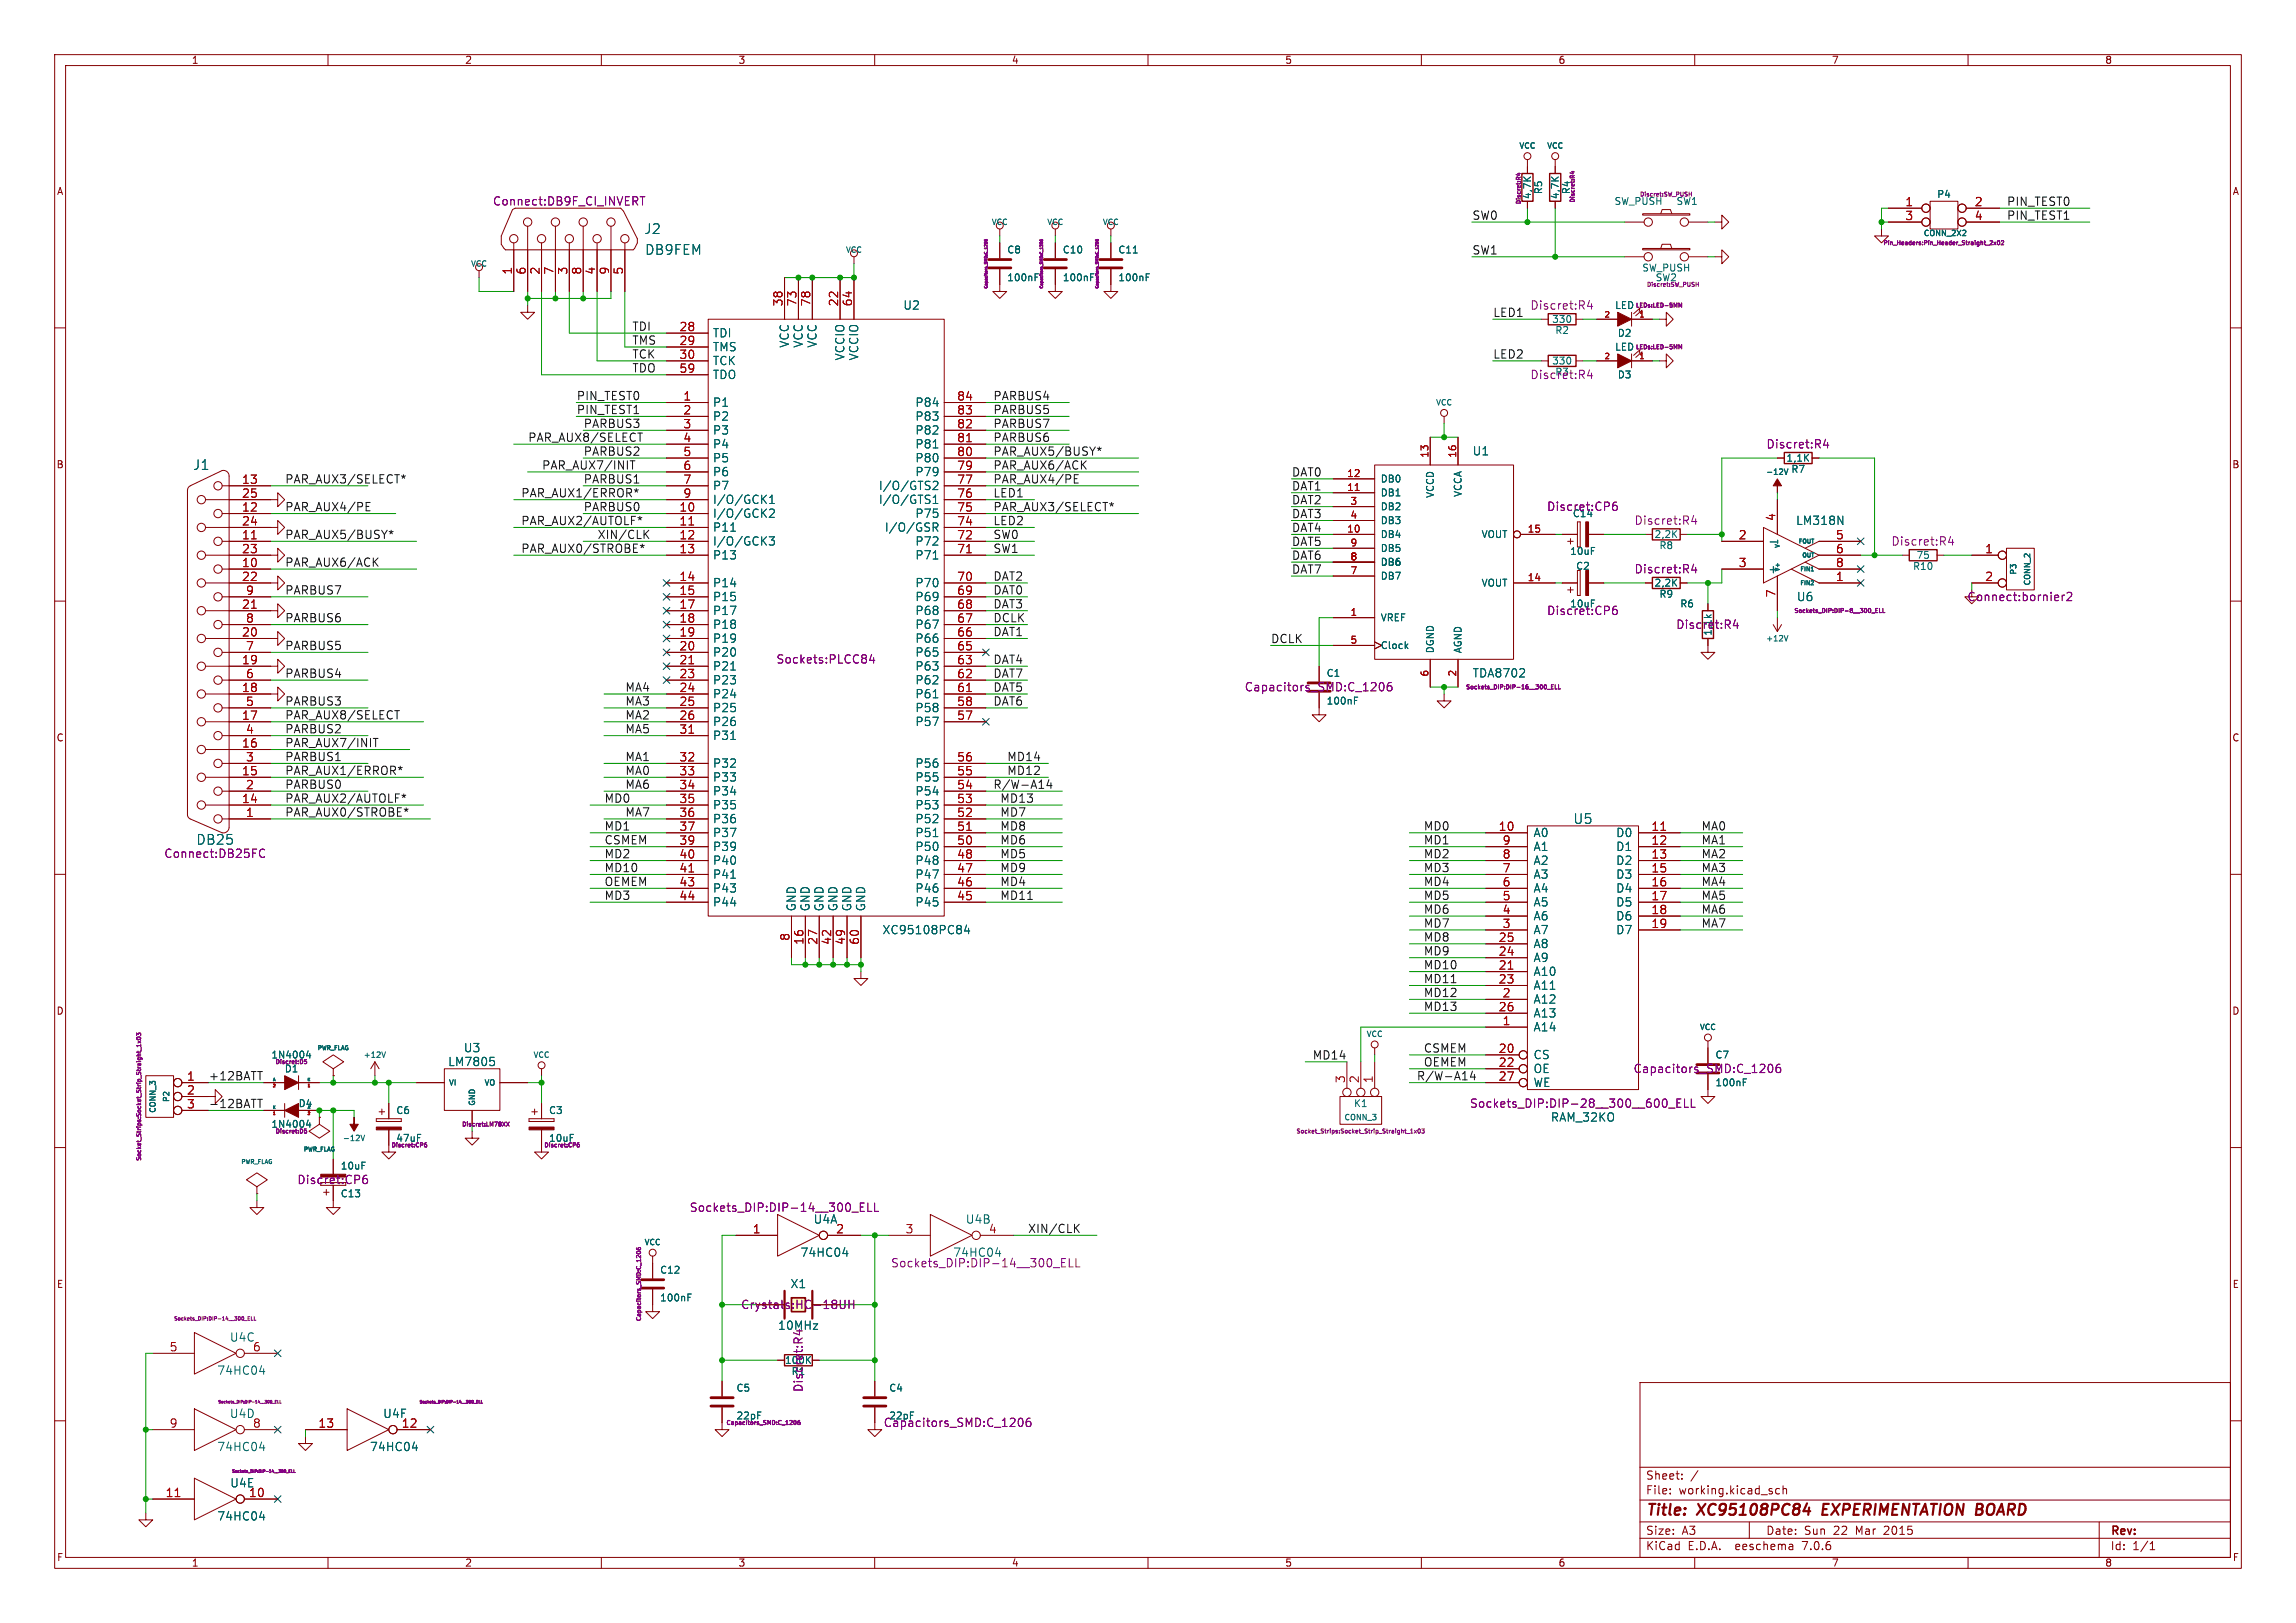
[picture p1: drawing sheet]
<svg xmlns="http://www.w3.org/2000/svg" width="420mm" height="297mm" viewBox="0 0 420 297" stroke-linecap="round" stroke-linejoin="round" font-family="sans-serif">
<defs><g id="words">
<g font-size="2.8" fill="#840000">
<text x="301" y="277.9">Title:</text>
<text x="310.6" y="277.9">XC95108PC84</text>
<text x="334.2" y="277.9">EXPERIMENTATION BOARD</text>
</g>
<g font-size="2.5" fill="#006464">
<text x="117.8" y="43">J2</text>
<text x="117.9" y="46.8">DB9FEM</text>
<text x="35.3" y="86.2">J1</text>
<text x="287.7" y="151">U5</text>
</g>
<text font-size="2.5" fill="#840084" x="35.8" y="154.8">DB25</text>
<g font-size="2.1" fill="#840084">
<text x="90.1" y="37.8">Connect:DB9F_CI_INVERT</text>
<text x="279.9" y="56.9">Discret:R4</text>
<text x="279.9" y="69.6">Discret:R4</text>
<text x="323" y="82.3">Discret:R4</text>
<text x="282.9" y="93.7">Discret:CP6</text>
<text x="298.9" y="96.2">Discret:R4</text>
<text x="345.9" y="100.1">Discret:R4</text>
<text x="298.9" y="105.1">Discret:R4</text>
<text x="282.9" y="112.8">Discret:CP6</text>
<text x="359.8" y="110.2">Connect:bornier2</text>
<text x="306.5" y="115.3">Discret:R4</text>
<text x="141.9" y="121.6">Sockets:PLCC84</text>
<text x="227.6" y="126.7">Capacitors_SMD:C_1206</text>
<text x="30" y="157.2">Connect:DB25FC</text>
<text x="298.7" y="196.6">Capacitors_SMD:C_1206</text>
<text x="268.8" y="202.9">Sockets_DIP:DIP-28__300__600_ELL</text>
<text x="54.3" y="216.9">Discret:CP6</text>
<text x="126.1" y="222">Sockets_DIP:DIP-14__300_ELL</text>
<text x="162.9" y="232.1">Sockets_DIP:DIP-14__300_ELL</text>
<text x="174.3" y="230.2">74HC04</text>
<text x="135.5" y="239.8">Crystals:HC-18UH</text>
<text x="142.2" y="243.6">10MHz</text>
<text x="147" y="254.8" transform="rotate(-90 147 254.8)">Discret:R4</text>
<text x="161.6" y="261.3">Capacitors_SMD:C_1206</text>
</g>
<g font-size="2.1" fill="#0f0f0f">
<text x="269.2" y="40.3">SW0</text>
<text x="367" y="40.3">PIN_TEST1</text>
<text x="367" y="37.8">PIN_TEST0</text>
<text x="269.2" y="46.7">SW1</text>
<text x="273" y="58.1">LED1</text>
<text x="115.6" y="60.6">TDI</text>
<text x="115.6" y="63.2">TMS</text>
<text x="115.6" y="65.7">TCK</text>
<text x="273" y="65.7">LED2</text>
<text x="115.6" y="68.3">TDO</text>
<text x="105.4" y="75.9">PIN_TEST1</text>
<text x="105.4" y="73.3">PIN_TEST0</text>
<text x="181.6" y="75.9">PARBUS5</text>
<text x="181.6" y="73.3">PARBUS4</text>
<text x="96.5" y="81">PAR_AUX8/SELECT</text>
<text x="106.7" y="78.4">PARBUS3</text>
<text x="106.7" y="83.5">PARBUS2</text>
<text x="181.6" y="81">PARBUS6</text>
<text x="181.6" y="83.5">PAR_AUX5/BUSY*</text>
<text x="181.6" y="78.4">PARBUS7</text>
<text x="52.1" y="88.6">PAR_AUX3/SELECT*</text>
<text x="99.1" y="86">PAR_AUX7/INIT</text>
<text x="106.7" y="88.6">PARBUS1</text>
<text x="181.6" y="88.6">PAR_AUX4/PE</text>
<text x="181.6" y="86">PAR_AUX6/ACK</text>
<text x="236.2" y="87.3">DAT0</text>
<text x="236.2" y="89.9">DAT1</text>
<text x="52.1" y="93.7">PAR_AUX4/PE</text>
<text x="95.2" y="91.1">PAR_AUX1/ERROR*</text>
<text x="106.7" y="93.7">PARBUS0</text>
<text x="181.6" y="91.1">LED1</text>
<text x="181.6" y="93.7">PAR_AUX3/SELECT*</text>
<text x="236.2" y="92.4">DAT2</text>
<text x="236.2" y="94.9">DAT3</text>
<text x="52.1" y="98.7">PAR_AUX5/BUSY*</text>
<text x="95.2" y="96.2">PAR_AUX2/AUTOLF*</text>
<text x="95.2" y="101.3">PAR_AUX0/STROBE*</text>
<text x="109.2" y="98.7">XIN/CLK</text>
<text x="181.6" y="96.2">LED2</text>
<text x="181.6" y="98.7">SW0</text>
<text x="181.6" y="101.3">SW1</text>
<text x="236.2" y="97.5">DAT4</text>
<text x="236.2" y="100">DAT5</text>
<text x="52.1" y="103.8">PAR_AUX6/ACK</text>
<text x="181.6" y="106.4">DAT2</text>
<text x="236.2" y="105.1">DAT7</text>
<text x="236.2" y="102.6">DAT6</text>
<text x="52.1" y="108.9">PARBUS7</text>
<text x="52.1" y="114">PARBUS6</text>
<text x="181.6" y="108.9">DAT0</text>
<text x="181.6" y="111.4">DAT3</text>
<text x="181.6" y="114">DCLK</text>
<text x="52.1" y="119.1">PARBUS5</text>
<text x="181.6" y="116.5">DAT1</text>
<text x="232.4" y="117.8">DCLK</text>
<text x="52.1" y="124.1">PARBUS4</text>
<text x="181.6" y="121.6">DAT4</text>
<text x="181.6" y="124.1">DAT7</text>
<text x="52.1" y="131.8">PAR_AUX8/SELECT</text>
<text x="52.1" y="129.2">PARBUS3</text>
<text x="114.3" y="131.8">MA2</text>
<text x="114.3" y="126.7">MA4</text>
<text x="114.3" y="129.2">MA3</text>
<text x="181.6" y="126.7">DAT5</text>
<text x="181.6" y="129.2">DAT6</text>
<text x="52.1" y="136.8">PAR_AUX7/INIT</text>
<text x="52.1" y="134.3">PARBUS2</text>
<text x="114.3" y="134.3">MA5</text>
<text x="52.1" y="139.4">PARBUS1</text>
<text x="52.1" y="141.9">PAR_AUX1/ERROR*</text>
<text x="114.3" y="141.9">MA0</text>
<text x="114.3" y="139.4">MA1</text>
<text x="184.1" y="139.4">MD14</text>
<text x="184.1" y="141.9">MD12</text>
<text x="52.1" y="147">PAR_AUX2/AUTOLF*</text>
<text x="52.1" y="144.5">PARBUS0</text>
<text x="52.1" y="149.5">PAR_AUX0/STROBE*</text>
<text x="110.5" y="147">MD0</text>
<text x="114.3" y="149.5">MA7</text>
<text x="114.3" y="144.5">MA6</text>
<text x="181.6" y="144.5">R/W-A14</text>
<text x="182.9" y="149.5">MD7</text>
<text x="182.9" y="147">MD13</text>
<text x="110.5" y="152.1">MD1</text>
<text x="110.5" y="154.6">CSMEM</text>
<text x="182.9" y="152.1">MD8</text>
<text x="182.9" y="154.6">MD6</text>
<text x="260.3" y="154.6">MD1</text>
<text x="260.3" y="152.1">MD0</text>
<text x="311.1" y="152.1">MA0</text>
<text x="311.1" y="154.6">MA1</text>
<text x="110.5" y="159.7">MD10</text>
<text x="110.5" y="157.2">MD2</text>
<text x="182.9" y="159.7">MD9</text>
<text x="182.9" y="157.2">MD5</text>
<text x="260.3" y="157.2">MD2</text>
<text x="260.3" y="159.7">MD3</text>
<text x="311.1" y="157.2">MA2</text>
<text x="311.1" y="159.7">MA3</text>
<text x="110.5" y="164.8">MD3</text>
<text x="110.5" y="162.2">OEMEM</text>
<text x="182.9" y="164.8">MD11</text>
<text x="182.9" y="162.2">MD4</text>
<text x="260.3" y="164.8">MD5</text>
<text x="260.3" y="162.2">MD4</text>
<text x="260.3" y="167.3">MD6</text>
<text x="311.1" y="167.3">MA6</text>
<text x="311.1" y="164.8">MA5</text>
<text x="311.1" y="162.2">MA4</text>
<text x="260.3" y="172.4">MD8</text>
<text x="260.3" y="169.9">MD7</text>
<text x="311.1" y="169.9">MA7</text>
<text x="260.3" y="174.9">MD9</text>
<text x="260.3" y="177.5">MD10</text>
<text x="260.3" y="180">MD11</text>
<text x="260.3" y="185.1">MD13</text>
<text x="260.3" y="182.6">MD12</text>
<text x="38.1" y="197.8">+12BATT</text>
<text x="240" y="194">MD14</text>
<text x="259.1" y="197.8">R/W-A14</text>
<text x="260.3" y="192.7">CSMEM</text>
<text x="260.3" y="195.3">OEMEM</text>
<text x="38.1" y="202.9">-12BATT</text>
<text x="188" y="225.7">XIN/CLK</text>
</g>
<g font-size="2.1" fill="#a90000">
<text x="348.4" y="37.8">1</text>
<text x="348.4" y="40.4">3</text>
<text x="361.1" y="37.8">2</text>
<text x="361.1" y="40.4">4</text>
<text x="93.7" y="50.3" transform="rotate(-90 93.7 50.3)">1</text>
<text x="96.3" y="50.3" transform="rotate(-90 96.3 50.3)">6</text>
<text x="98.8" y="50.3" transform="rotate(-90 98.8 50.3)">2</text>
<text x="101.3" y="50.3" transform="rotate(-90 101.3 50.3)">7</text>
<text x="103.9" y="50.3" transform="rotate(-90 103.9 50.3)">3</text>
<text x="106.4" y="50.3" transform="rotate(-90 106.4 50.3)">8</text>
<text x="109" y="50.3" transform="rotate(-90 109 50.3)">4</text>
<text x="111.5" y="50.3" transform="rotate(-90 111.5 50.3)">9</text>
<text x="114" y="50.3" transform="rotate(-90 114 50.3)">5</text>
<text x="143.3" y="56.1" transform="rotate(-90 143.3 56.1)">38</text>
<text x="145.8" y="56.1" transform="rotate(-90 145.8 56.1)">73</text>
<text x="148.3" y="56.1" transform="rotate(-90 148.3 56.1)">78</text>
<text x="153.4" y="56.1" transform="rotate(-90 153.4 56.1)">22</text>
<text x="156" y="56.1" transform="rotate(-90 156 56.1)">64</text>
<text x="124.2" y="60.7">28</text>
<text x="124.2" y="63.2">29</text>
<text x="124.2" y="65.8">30</text>
<text x="124.2" y="68.3">59</text>
<text x="124.9" y="73.4">1</text>
<text x="124.9" y="75.9">2</text>
<text x="175" y="75.9">83</text>
<text x="175" y="73.4">84</text>
<text x="124.9" y="78.5">3</text>
<text x="124.9" y="81">4</text>
<text x="124.9" y="83.6">5</text>
<text x="175" y="83.6">80</text>
<text x="175" y="81">81</text>
<text x="175" y="78.5">82</text>
<text x="44.2" y="88.6">13</text>
<text x="124.9" y="86.1">6</text>
<text x="124.9" y="88.6">7</text>
<text x="175" y="88.6">77</text>
<text x="175" y="86.1">79</text>
<text x="44.2" y="93.7">12</text>
<text x="44.2" y="91.2">25</text>
<text x="124.2" y="93.7">10</text>
<text x="124.9" y="91.2">9</text>
<text x="175" y="93.7">75</text>
<text x="175" y="91.2">76</text>
<text x="324.9" y="95.4" transform="rotate(-90 324.9 95.4)">4</text>
<text x="44.2" y="98.8">11</text>
<text x="44.2" y="101.3">23</text>
<text x="44.2" y="96.3">24</text>
<text x="124.2" y="96.3">11</text>
<text x="124.2" y="98.8">12</text>
<text x="124.2" y="101.3">13</text>
<text x="175" y="101.3">71</text>
<text x="175" y="98.8">72</text>
<text x="175" y="96.3">74</text>
<text x="318" y="98.8">2</text>
<text x="335.7" y="98.8">5</text>
<text x="335.7" y="101.3">6</text>
<text x="363.1" y="101.3">1</text>
<text x="44.2" y="103.9">10</text>
<text x="44.2" y="106.4">22</text>
<text x="124.2" y="106.4">14</text>
<text x="175" y="106.4">70</text>
<text x="318" y="103.9">3</text>
<text x="335.7" y="106.4">1</text>
<text x="335.7" y="103.9">8</text>
<text x="363.1" y="106.4">2</text>
<text x="44.2" y="111.5">21</text>
<text x="44.9" y="109">9</text>
<text x="124.2" y="109">15</text>
<text x="124.2" y="111.5">17</text>
<text x="175" y="111.5">68</text>
<text x="175" y="109">69</text>
<text x="324.9" y="109.4" transform="rotate(-90 324.9 109.4)">7</text>
<text x="44.2" y="116.6">20</text>
<text x="44.9" y="119.1">7</text>
<text x="44.9" y="114">8</text>
<text x="124.2" y="114">18</text>
<text x="124.2" y="116.6">19</text>
<text x="124.2" y="119.1">20</text>
<text x="175" y="119.1">65</text>
<text x="175" y="116.6">66</text>
<text x="175" y="114">67</text>
<text x="44.2" y="121.7">19</text>
<text x="44.9" y="124.2">6</text>
<text x="124.2" y="121.7">21</text>
<text x="124.2" y="124.2">23</text>
<text x="175" y="124.2">62</text>
<text x="175" y="121.7">63</text>
<text x="44.2" y="131.8">17</text>
<text x="44.2" y="126.7">18</text>
<text x="44.9" y="129.3">5</text>
<text x="124.2" y="126.7">24</text>
<text x="124.2" y="129.3">25</text>
<text x="124.2" y="131.8">26</text>
<text x="175" y="131.8">57</text>
<text x="175" y="129.3">58</text>
<text x="175" y="126.7">61</text>
<text x="44.2" y="136.9">16</text>
<text x="44.9" y="134.4">4</text>
<text x="124.2" y="134.4">31</text>
<text x="44.2" y="142">15</text>
<text x="44.9" y="139.4">3</text>
<text x="124.2" y="139.4">32</text>
<text x="124.2" y="142">33</text>
<text x="175" y="142">55</text>
<text x="175" y="139.4">56</text>
<text x="44.2" y="147.1">14</text>
<text x="44.9" y="149.6">1</text>
<text x="44.9" y="144.5">2</text>
<text x="124.2" y="144.5">34</text>
<text x="124.2" y="147.1">35</text>
<text x="124.2" y="149.6">36</text>
<text x="175" y="149.6">52</text>
<text x="175" y="147.1">53</text>
<text x="175" y="144.5">54</text>
<text x="124.2" y="152.1">37</text>
<text x="124.2" y="154.7">39</text>
<text x="175" y="154.7">50</text>
<text x="175" y="152.1">51</text>
<text x="274.1" y="152.1">10</text>
<text x="274.8" y="154.7">9</text>
<text x="302" y="152.1">11</text>
<text x="302" y="154.7">12</text>
<text x="124.2" y="157.2">40</text>
<text x="124.2" y="159.8">41</text>
<text x="175" y="159.8">47</text>
<text x="175" y="157.2">48</text>
<text x="274.8" y="159.8">7</text>
<text x="274.8" y="157.2">8</text>
<text x="302" y="157.2">13</text>
<text x="302" y="159.8">15</text>
<text x="124.2" y="162.3">43</text>
<text x="124.2" y="164.8">44</text>
<text x="175" y="164.8">45</text>
<text x="175" y="162.3">46</text>
<text x="274.8" y="167.4">4</text>
<text x="274.8" y="164.8">5</text>
<text x="274.8" y="162.3">6</text>
<text x="302" y="162.3">16</text>
<text x="302" y="164.8">17</text>
<text x="302" y="167.4">18</text>
<text x="144.5" y="172.3" transform="rotate(-90 144.5 172.3)">8</text>
<text x="147.1" y="173" transform="rotate(-90 147.1 173)">16</text>
<text x="149.6" y="173" transform="rotate(-90 149.6 173)">27</text>
<text x="152.1" y="173" transform="rotate(-90 152.1 173)">42</text>
<text x="154.7" y="173" transform="rotate(-90 154.7 173)">49</text>
<text x="157.2" y="173" transform="rotate(-90 157.2 173)">60</text>
<text x="274.1" y="172.5">25</text>
<text x="274.8" y="169.9">3</text>
<text x="302" y="169.9">19</text>
<text x="274.1" y="177.5">21</text>
<text x="274.1" y="175">24</text>
<text x="274.1" y="180.1">23</text>
<text x="274.1" y="185.2">26</text>
<text x="274.8" y="182.6">2</text>
<text x="274.8" y="187.7">1</text>
<text x="34.1" y="197.9">1</text>
<text x="274.1" y="192.8">20</text>
<text x="274.1" y="195.3">22</text>
<text x="274.1" y="197.9">27</text>
<text x="34.1" y="200.4">2</text>
<text x="34.1" y="202.9">3</text>
<text x="246.1" y="198.3" transform="rotate(-90 246.1 198.3)">3</text>
<text x="248.7" y="198.3" transform="rotate(-90 248.7 198.3)">2</text>
<text x="251.2" y="198.3" transform="rotate(-90 251.2 198.3)">1</text>
<text x="137.6" y="225.8">1</text>
<text x="152.9" y="225.8">2</text>
<text x="165.6" y="225.8">3</text>
<text x="30.9" y="247.4">5</text>
<text x="30.9" y="261.4">9</text>
<text x="58.2" y="261.4">13</text>
<text x="73.4" y="261.4">12</text>
<text x="30.2" y="274.1">11</text>
<text x="45.5" y="274.1">10</text>
</g>
<g font-size="2.1" fill="#006464">
<text x="165.2" y="56.9">U2</text>
<text x="130.3" y="62">TDI</text>
<text x="130.3" y="64.5">TMS</text>
<text x="144.5" y="63.7" transform="rotate(-90 144.5 63.7)">VCC</text>
<text x="147" y="63.7" transform="rotate(-90 147 63.7)">VCC</text>
<text x="149.6" y="63.7" transform="rotate(-90 149.6 63.7)">VCC</text>
<text x="130.3" y="67">TCK</text>
<text x="130.3" y="69.6">TDO</text>
<text x="154.7" y="66" transform="rotate(-90 154.7 66)">VCCIO</text>
<text x="157.2" y="66" transform="rotate(-90 157.2 66)">VCCIO</text>
<text x="130.3" y="74.7">P1</text>
<text x="130.3" y="77.2">P2</text>
<text x="167.4" y="77.2">P83</text>
<text x="167.4" y="74.7">P84</text>
<text x="130.3" y="79.7">P3</text>
<text x="130.3" y="82.3">P4</text>
<text x="167.4" y="82.3">P81</text>
<text x="167.4" y="79.7">P82</text>
<text x="269.3" y="83.5">U1</text>
<text x="130.3" y="84.8">P5</text>
<text x="130.3" y="87.4">P6</text>
<text x="130.3" y="89.9">P7</text>
<text x="160.7" y="89.9">I/O/GTS2</text>
<text x="167.4" y="87.4">P79</text>
<text x="167.4" y="84.8">P80</text>
<text x="130.3" y="95">I/O/GCK2</text>
<text x="130.3" y="92.4">I/O/GCK1</text>
<text x="160.7" y="92.4">I/O/GTS1</text>
<text x="167.4" y="95">P75</text>
<text x="130.3" y="97.5">P11</text>
<text x="130.3" y="100.1">I/O/GCK3</text>
<text x="161.8" y="97.5">I/O/GSR</text>
<text x="167.4" y="100.1">P72</text>
<text x="328.5" y="96.3">LM318N</text>
<text x="130.3" y="102.6">P13</text>
<text x="130.3" y="107.7">P14</text>
<text x="167.4" y="107.7">P70</text>
<text x="167.4" y="102.6">P71</text>
<text x="323.3" y="105.1">+</text>
<text x="130.3" y="110.2">P15</text>
<text x="130.3" y="112.8">P17</text>
<text x="167.4" y="112.8">P68</text>
<text x="167.4" y="110.2">P69</text>
<text x="328.6" y="110.2">U6</text>
<text x="130.3" y="115.3">P18</text>
<text x="130.3" y="117.8">P19</text>
<text x="167.4" y="117.8">P66</text>
<text x="167.4" y="115.3">P67</text>
<text x="130.3" y="120.4">P20</text>
<text x="130.3" y="122.9">P21</text>
<text x="130.3" y="125.5">P23</text>
<text x="167.4" y="125.5">P62</text>
<text x="167.4" y="122.9">P63</text>
<text x="167.4" y="120.4">P65</text>
<text x="269.3" y="124.2">TDA8702</text>
<text x="130.3" y="128">P24</text>
<text x="130.3" y="130.5">P25</text>
<text x="167.4" y="130.5">P58</text>
<text x="167.4" y="128">P61</text>
<text x="130.3" y="133.1">P26</text>
<text x="130.3" y="135.6">P31</text>
<text x="167.4" y="133.1">P57</text>
<text x="130.3" y="140.7">P32</text>
<text x="130.3" y="143.2">P33</text>
<text x="167.4" y="143.2">P55</text>
<text x="167.4" y="140.7">P56</text>
<text x="130.3" y="145.8">P34</text>
<text x="130.3" y="148.3">P35</text>
<text x="167.4" y="148.3">P53</text>
<text x="167.4" y="145.8">P54</text>
<text x="130.3" y="150.9">P36</text>
<text x="130.3" y="153.4">P37</text>
<text x="130.3" y="155.9">P39</text>
<text x="167.4" y="155.9">P50</text>
<text x="167.4" y="153.4">P51</text>
<text x="167.4" y="150.9">P52</text>
<text x="280.4" y="153.4">A0</text>
<text x="280.4" y="155.9">A1</text>
<text x="295.6" y="153.4">D0</text>
<text x="295.6" y="155.9">D1</text>
<text x="130.3" y="158.5">P40</text>
<text x="130.3" y="161">P41</text>
<text x="167.4" y="161">P47</text>
<text x="167.4" y="158.5">P48</text>
<text x="280.4" y="161">A3</text>
<text x="280.4" y="158.5">A2</text>
<text x="295.6" y="158.5">D2</text>
<text x="295.6" y="161">D3</text>
<text x="130.3" y="163.6">P43</text>
<text x="130.3" y="166.1">P44</text>
<text x="145.8" y="166.9" transform="rotate(-90 145.8 166.9)">GND</text>
<text x="148.3" y="166.9" transform="rotate(-90 148.3 166.9)">GND</text>
<text x="150.9" y="166.9" transform="rotate(-90 150.9 166.9)">GND</text>
<text x="153.4" y="166.9" transform="rotate(-90 153.4 166.9)">GND</text>
<text x="155.9" y="166.9" transform="rotate(-90 155.9 166.9)">GND</text>
<text x="158.5" y="166.9" transform="rotate(-90 158.5 166.9)">GND</text>
<text x="167.4" y="166.1">P45</text>
<text x="167.4" y="163.6">P46</text>
<text x="280.4" y="166.1">A5</text>
<text x="280.4" y="163.6">A4</text>
<text x="295.6" y="163.6">D4</text>
<text x="295.6" y="166.1">D5</text>
<text x="161.3" y="171.2">XC95108PC84</text>
<text x="280.4" y="173.7">A8</text>
<text x="280.4" y="171.2">A7</text>
<text x="280.4" y="168.6">A6</text>
<text x="295.6" y="168.6">D6</text>
<text x="295.6" y="171.2">D7</text>
<text x="280.4" y="178.8">A10</text>
<text x="280.4" y="176.3">A9</text>
<text x="280.4" y="183.9">A12</text>
<text x="280.4" y="181.3">A11</text>
<text x="280.4" y="189">A14</text>
<text x="280.4" y="186.4">A13</text>
<text x="81.9" y="195.3">LM7805</text>
<text x="84.8" y="192.8">U3</text>
<text x="280.4" y="194">CS</text>
<text x="280.4" y="196.6">OE</text>
<text x="280.4" y="199.1">WE</text>
<text x="283.6" y="205.5">RAM_32KO</text>
<text x="148.7" y="224.1">U4A</text>
<text x="176.6" y="224.1">U4B</text>
<text x="180.8" y="225.8">4</text>
<text x="146.3" y="230.2">74HC04</text>
<text x="144.5" y="235.9">X1</text>
<text x="42" y="245.7">U4C</text>
<text x="39.7" y="251.8">74HC04</text>
<text x="46.2" y="247.4">6</text>
<text x="42" y="259.7">U4D</text>
<text x="46.2" y="261.4">8</text>
<text x="70" y="259.7">U4F</text>
<text x="39.7" y="265.8">74HC04</text>
<text x="67.6" y="265.8">74HC04</text>
<text x="42" y="272.4">U4E</text>
<text x="39.7" y="278.5">74HC04</text>
</g>
<g font-size="2.1" fill="#840000">
<text x="301" y="273.7">File:</text>
<text x="301" y="271">Sheet:</text>
<text x="307.1" y="273.7">working.kicad_sch</text>
<text x="301" y="281.1">Size:</text>
<text x="307.6" y="281.1">A3</text>
<text x="323" y="281.1">Date:</text>
<text x="330" y="281.1">Sun</text>
<text x="335.4" y="281.1">22</text>
<text x="339.6" y="281.1">Mar</text>
<text x="344.9" y="281.1">2015</text>
<text x="386" y="281.3">Rev:</text>
<text x="301" y="283.9">KiCad</text>
<text x="308.7" y="283.9">E.D.A.</text>
<text x="317.6" y="283.9">eeschema</text>
<text x="330" y="283.9">7.0.6</text>
<text x="386" y="283.9">Id:</text>
<text x="390.1" y="283.9">1/1</text>
</g>
<g font-size="1.8" fill="#840000">
<text x="35" y="11.9">1</text>
<text x="85" y="11.9">2</text>
<text x="135" y="11.9">3</text>
<text x="185" y="11.9">4</text>
<text x="235" y="11.9">5</text>
<text x="285" y="11.9">6</text>
<text x="335" y="11.9">7</text>
<text x="385" y="11.9">8</text>
<text x="10.3" y="35.9">A</text>
<text x="408.3" y="35.9">A</text>
<text x="10.3" y="85.9">B</text>
<text x="408.2" y="85.9">B</text>
<text x="10.3" y="135.9">C</text>
<text x="408.2" y="135.9">C</text>
<text x="10.3" y="185.9">D</text>
<text x="408.2" y="185.9">D</text>
<text x="10.3" y="235.9">E</text>
<text x="408.3" y="235.9">E</text>
<text x="10.3" y="285.9">F</text>
<text x="35" y="286.9">1</text>
<text x="85" y="286.9">2</text>
<text x="135" y="286.9">3</text>
<text x="185" y="286.9">4</text>
<text x="235" y="286.9">5</text>
<text x="285" y="286.9">6</text>
<text x="335" y="286.9">7</text>
<text x="385" y="286.9">8</text>
<text x="408.3" y="285.9">F</text>
</g>
<g font-size="1.8" fill="#006464">
<text x="282.3" y="35.6" transform="rotate(-90 282.3 35.6)">R5</text>
<text x="280.3" y="36.5" transform="rotate(-90 280.3 36.5)">4,7K</text>
<text x="285.3" y="36.5" transform="rotate(-90 285.3 36.5)">4,7K</text>
<text x="295.2" y="37.7">SW_PUSH</text>
<text x="354.3" y="36.4">P4</text>
<text x="184.2" y="46.6">C8</text>
<text x="194.3" y="46.6">C10</text>
<text x="204.5" y="46.6">C11</text>
<text x="184.2" y="51.7">100nF</text>
<text x="194.3" y="51.7">100nF</text>
<text x="204.5" y="51.7">100nF</text>
<text x="300.3" y="49.9">SW_PUSH</text>
<text x="283.8" y="59.3">330</text>
<text x="295.4" y="56.7">LED</text>
<text x="284.4" y="61.3">R2</text>
<text x="295.4" y="64.4">LED</text>
<text x="295.8" y="61.8">D2</text>
<text x="283.8" y="66.9">330</text>
<text x="295.8" y="69.4">D3</text>
<text x="252.5" y="88.5">DB0</text>
<text x="326.7" y="84.7">1,1K</text>
<text x="327.6" y="86.7">R7</text>
<text x="252.5" y="91">DB1</text>
<text x="252.5" y="93.6">DB2</text>
<text x="262.5" y="91.2" transform="rotate(-90 262.5 91.2)">VCCD</text>
<text x="267.6" y="91" transform="rotate(-90 267.6 91)">VCCA</text>
<text x="252.5" y="98.7">DB4</text>
<text x="252.5" y="96.1">DB3</text>
<text x="252.5" y="101.2">DB5</text>
<text x="270.9" y="98.7">VOUT</text>
<text x="287.1" y="101.7">10uF</text>
<text x="302.6" y="98.7">2,2K</text>
<text x="303.5" y="100.7">R8</text>
<text x="252.5" y="106.3">DB7</text>
<text x="252.5" y="103.7">DB6</text>
<text x="270.9" y="107.5">VOUT</text>
<text x="288.2" y="104.5">C2</text>
<text x="302.6" y="107.5">2,2K</text>
<text x="349.8" y="104.5">R10</text>
<text x="350.5" y="102.5">75</text>
<text x="252.5" y="113.9">VREF</text>
<text x="303.5" y="109.6">R9</text>
<text x="307.3" y="111.4">R6</text>
<text x="252.5" y="119">Clock</text>
<text x="262.5" y="119.6" transform="rotate(-90 262.5 119.6)">DGND</text>
<text x="267.6" y="119.6" transform="rotate(-90 267.6 119.6)">AGND</text>
<text x="242.6" y="124.1">C1</text>
<text x="242.6" y="129.1">100nF</text>
<text x="313.7" y="193.9">C7</text>
<text x="54.5" y="202.8">D4</text>
<text x="247.6" y="202.8">K1</text>
<text x="313.7" y="199">100nF</text>
<text x="72.4" y="204.1">C6</text>
<text x="72.4" y="209.1">47uF</text>
<text x="100.3" y="204.1">C3</text>
<text x="100.3" y="209.1">10uF</text>
<text x="62.2" y="214.2">10uF</text>
<text x="62.2" y="219.3">C13</text>
<text x="120.7" y="233.3">C12</text>
<text x="120.7" y="238.4">100nF</text>
<text x="134.6" y="254.9">C5</text>
<text x="162.6" y="254.9">C4</text>
</g>
<g font-size="1.8" fill="#840084">
<text x="287.4" y="35.6" transform="rotate(-90 287.4 35.6)">R4</text>
<text x="306.6" y="37.7">SW1</text>
<text x="302.8" y="51.7">SW2</text>
<text x="284.4" y="68.9">R3</text>
<text x="287.6" y="94.8">C14</text>
<text x="287.1" y="111.4">10uF</text>
<text x="313.3" y="116.4" transform="rotate(-90 313.3 116.4)">1,1k</text>
<text x="49.5" y="193.9">1N4004</text>
<text x="52" y="196.4">D1</text>
<text x="49.5" y="206.6">1N4004</text>
<text x="143.5" y="249.8">100K</text>
<text x="144.7" y="251.8">R1</text>
<text x="134.6" y="259.9">22pF</text>
<text x="162.6" y="259.9">22pF</text>
</g>
<g font-size="1.8" fill="#a90000">
<text x="261.4" y="83.9" transform="rotate(-90 261.4 83.9)">13</text>
<text x="266.4" y="83.9" transform="rotate(-90 266.4 83.9)">16</text>
<text x="246.3" y="89.9">11</text>
<text x="246.3" y="87.4">12</text>
<text x="246.9" y="92.5">3</text>
<text x="246.9" y="95">4</text>
<text x="246.3" y="97.5">10</text>
<text x="246.9" y="100.1">9</text>
<text x="279.4" y="97.5">15</text>
<text x="246.9" y="105.2">7</text>
<text x="246.9" y="102.6">8</text>
<text x="279.4" y="106.4">14</text>
<text x="246.9" y="112.8">1</text>
<text x="246.9" y="117.9">5</text>
<text x="261.4" y="123.9" transform="rotate(-90 261.4 123.9)">6</text>
<text x="266.4" y="123.9" transform="rotate(-90 266.4 123.9)">2</text>
</g>
<g font-size="1.4" fill="#006464">
<text x="277.8" y="27.4">VCC</text>
<text x="282.9" y="27.4">VCC</text>
<text x="181.3" y="41.4">VCC</text>
<text x="191.5" y="41.4">VCC</text>
<text x="201.6" y="41.4">VCC</text>
<text x="154.6" y="46.5">VCC</text>
<text x="86.1" y="49">VCC</text>
<text x="262.6" y="74.4">VCC</text>
<text x="323" y="87.1">-12V</text>
<text x="369" y="105.3" transform="rotate(-90 369 105.3)">P3</text>
<text x="371.6" y="107.2" transform="rotate(-90 371.6 107.2)">CONN_2</text>
<text x="323" y="117.6">+12V</text>
<text x="249.9" y="190">VCC</text>
<text x="310.8" y="188.7">VCC</text>
<text x="66.4" y="193.8">+12V</text>
<text x="97.5" y="193.8">VCC</text>
<text x="28.7" y="203.8" transform="rotate(-90 28.7 203.8)">CONN_3</text>
<text x="31.2" y="201.8" transform="rotate(-90 31.2 201.8)">P2</text>
<text x="82" y="198.9">VI</text>
<text x="87.1" y="202.4" transform="rotate(-90 87.1 202.4)">GND</text>
<text x="88.5" y="198.9">VO</text>
<text x="62.6" y="209">-12V</text>
<text x="245.8" y="205.2">CONN_3</text>
<text x="117.8" y="228.1">VCC</text>
</g>
<text font-size="1.4" fill="#840084" x="351.8" y="43.4">CONN_2X2</text>
<g font-size="1.4" fill="#a90000">
<text x="293.4" y="58.2">2</text>
<text x="299.7" y="58.2">1</text>
<text x="293.4" y="65.8">2</text>
<text x="299.7" y="65.8">1</text>
</g>
<g font-size="1.1" fill="#840084">
<text x="278.4" y="37.5" transform="rotate(-90 278.4 37.5)">Discret:R4</text>
<text x="288.2" y="37.2" transform="rotate(-90 288.2 37.2)">Discret:R4</text>
<text x="299.9" y="36.2">Discret:SW_PUSH</text>
<text x="344.4" y="45.1">Pin_Headers:Pin_Header_Straight_2x02</text>
<text x="301.1" y="52.7">Discret:SW_PUSH</text>
<text x="299.1" y="56.5">LEDs:LED-5MM</text>
<text x="299.1" y="64.1">LEDs:LED-5MM</text>
<text x="328.1" y="112.4">Sockets_DIP:DIP-8__300_ELL</text>
<text x="268" y="126.3">Sockets_DIP:DIP-16__300_ELL</text>
<text x="50.3" y="194.9">Discret:D5</text>
<text x="50.3" y="207.6">Discret:D5</text>
<text x="84.4" y="206.3">Discret:LM78XX</text>
<text x="237" y="207.6">Socket_Strips:Socket_Strip_Straight_1x03</text>
<text x="26" y="212.6" transform="rotate(-90 26 212.6)">Socket_Strips:Socket_Strip_Straight_1x03</text>
<text x="71.5" y="210.2">Discret:CP6</text>
<text x="99.4" y="210.2">Discret:CP6</text>
<text x="117.4" y="241.9" transform="rotate(-90 117.4 241.9)">Capacitors_SMD:C_1206</text>
<text x="132.7" y="261">Capacitors_SMD:C_1206</text>
</g>
<g font-size="1.1" fill="#006464">
<text x="325.7" y="100.5" transform="rotate(-90 325.7 100.5)">V-</text>
<text x="328.8" y="99.7">FOUT</text>
<text x="325.7" y="104.6" transform="rotate(-90 325.7 104.6)">V+</text>
<text x="329.1" y="107.3">FIN2</text>
<text x="329.1" y="104.7">FIN1</text>
<text x="329.5" y="102.2">OUT</text>
<text x="58" y="192.4">PWR_FLAG</text>
<text x="44" y="213.2">PWR_FLAG</text>
<text x="55.4" y="210.9">PWR_FLAG</text>
</g>
<text font-size=".9" fill="#840084" x="31.7" y="241.9">Sockets_DIP:DIP-14__300_ELL</text>
<g font-size=".7" fill="#840084">
<text x="180.8" y="52.9" transform="rotate(-90 180.8 52.9)">Capacitors_SMD:C_1206</text>
<text x="190.9" y="52.9" transform="rotate(-90 190.9 52.9)">Capacitors_SMD:C_1206</text>
<text x="201.1" y="52.9" transform="rotate(-90 201.1 52.9)">Capacitors_SMD:C_1206</text>
<text x="39.8" y="257">Sockets_DIP:DIP-14__300_ELL</text>
<text x="76.6" y="257">Sockets_DIP:DIP-14__300_ELL</text>
<text x="42.3" y="269.7">Sockets_DIP:DIP-14__300_ELL</text>
</g>
<g font-size=".7" fill="#006464">
<text x="49.8" y="197.9">A</text>
<text x="56.2" y="197.9">K</text>
<text x="49.8" y="202.9">K</text>
<text x="56.2" y="202.9">A</text>
</g>
<g font-size=".7" fill="#a90000">
<text x="49.8" y="199.2">2</text>
<text x="56.2" y="199.2">1</text>
<text x="49.8" y="204.3">1</text>
<text x="56.2" y="204.3">2</text>
</g>
</g></defs>
<g fill="none" stroke="#840000" stroke-width=".18">
<path d="M10 10h400v277h-400zM12 12h396v273h-396zM60 10v2M110 10v2M160 10v2M210 10v2M260 10v2M310 10v2M360 10v2M93.8 38.4l-2.1 4.8v1.5l.8 1h23.3l.8-1.2v-.8l-2.6-5.1M94.2 38.1h19.3M279.4 29.2v2.6"/>
<path d="M279.4 36.8v1.3M284.5 29.2v2.6M284.5 36.8v1.3M300.5 39.1h8.6v.3h-8.6zM303.8 39.1l.2-.7h1.6l.2 .7M345.4 38.1h6.1M353.1 36.8h5v5.1h-5zM359.7 38.1h6.1M10 60h2M87.6 49.5v1.3M94 44.5v8.8M96.5 55.9v1.3h1.3l-1.3 1.2-1.3-1.2h1.3"/>
<path d="M96.5 41.4v11.9M99.1 44.5v8.8M101.6 41.4v11.9M104.1 44.5v8.8M106.7 41.4v11.9M109.2 44.5v8.8M111.8 41.4v11.9M114.3 44.5v8.8M129.5 58.4h43.2v109.2h-43.2zM143.5 50.8v7.6M146 50.8v7.6M148.6 50.8v7.6"/>
<path d="M153.7 50.8v7.6M156.2 47v1.3M156.2 50.8v7.6M182.9 49.3v4h1.2l-1.2 1.3-1.3-1.3h1.3M182.9 41.9v1.3M182.9 44.5v2.7M193 49.3v4h1.3l-1.3 1.3-1.2-1.3h1.2M193 41.9v1.3M193 44.5v2.7M203.2 49.3v4h1.3l-1.3 1.3-1.3-1.3h1.3M203.2 41.9v1.3M203.2 44.5v2.7"/>
<path d="M281.9 58.4h1.3M288.3 58.4h1.3M292.1 58.4h3.8M297.2 40.6h3.5M297.2 47h3.5M298.4 57.2v2.5M298.4 58.4h3.9M299.8 57l.2-.6-1.2 1M300.2 57.4l.2-.6-1.2 1M300.5 45.5h8.6v.2h-8.6zM303.5 58.4h1.3v-1.2l1.3 1.2-1.3 1.3v-1.3M303.8 45.5l.2-.8h1.6l.2 .8"/>
<path d="M308.9 40.6h3.5M308.9 47h3.5M313.7 40.6h1.3v-1.2l1.2 1.2-1.2 1.3v-1.3M313.7 47h1.3v-1.3l1.2 1.3-1.2 1.3v-1.3M344.2 41.9v1.3h1.2l-1.2 1.3-1.3-1.3h1.3M345.4 40.6h6.1M359.7 40.6h6.1M408 60h2M121.9 66h7.6M121.9 73.7h7.6M121.9 76.2h7.6M121.9 61h7.6"/>
<path d="M121.9 63.5h7.6M121.9 78.7h7.6M121.9 68.6h7.6M172.7 73.7h7.6M172.7 76.2h7.6M172.7 78.7h7.6M264.2 76.2v1.3M281.9 66h1.3M288.3 66h1.3M292.1 66h3.8M298.4 64.8v2.5M298.4 66h3.9"/>
<path d="M299.8 64.6l.2-.6-1.2 1M300.2 65l.2-.6-1.2 1M303.5 66h1.3v-1.2l1.3 1.2-1.3 1.3v-1.3M34.8 88.9l5.8-2.8a1.04 1.04 0 0 1 1.3 1v64.3a1.06 1.06 0 0 1-1.3 1l-5.9-2.6-.2-.2-.2-.4v-59.5l.2-.5 .3-.3M37.6 91.4h13.2v-1.2l1.3 1.2-1.3 1.3v-1.3M37.6 96.5h13.2v-1.2l1.3 1.2-1.3 1.3v-1.3M40.6 94h8.9M40.6 99.1h8.9M40.6 88.9h8.9M121.9 83.8h7.6M121.9 94h7.6M121.9 96.5h7.6"/>
<path d="M121.9 99.1h7.6M121.9 81.3h7.6M121.9 86.4h7.6M121.9 88.9h7.6M121.9 91.4h7.6M172.7 83.8h7.6M172.7 94h7.6M172.7 96.5h7.6M172.7 99.1h7.6M172.7 81.3h7.6M172.7 86.4h7.6M172.7 88.9h7.6"/>
<path d="M172.7 91.4h7.6M243.8 97.8h7.7M243.8 90.2h7.7M243.8 87.6h7.7M243.8 92.7h7.7M243.8 95.3h7.7M251.5 85.1h25.4v35.6h-25.4zM261.6 80v5.1M266.7 80v5.1M278.1 97.8h6.4M285.7 97.8h2.8M286.8 99.1h1z"/>
<path d="M287.3 98.6v1zM288.5 95.5v4.6zM288.5 95.5h.6zM289.1 95.5v4.6zM290.6 97.8h2.8M301 97.8h1.3M307.3 97.8h1.3M315 99.1h7.6M322.6 96.5l10.1 5.1-10.1 5.1zM325.1 83.8h1.3M325.1 91.4v6.4M331.5 83.8h1.2"/>
<path d="M340.4 99.1h-7.7l-2.5 1.2M10 110h2M37.6 101.6h13.2v-1.3l1.3 1.3-1.3 1.3v-1.3M37.6 106.7h13.2v-1.3l1.3 1.3-1.3 1.3v-1.3M37.6 116.8h13.2v-1.2l1.3 1.2-1.3 1.3v-1.3M37.6 111.8h13.2v-1.3l1.3 1.3-1.3 1.2v-1.2M40.6 109.2h8.9M40.6 114.3h8.9M40.6 119.4h8.9M40.6 104.1h8.9M121.9 106.7h7.6M121.9 101.6h7.6"/>
<path d="M121.9 109.2h7.6M121.9 111.8h7.6M121.9 114.3h7.6M121.9 116.8h7.6M121.9 119.4h7.6M172.7 106.7h7.6M172.7 101.6h7.6M172.7 109.2h7.6M172.7 111.8h7.6M172.7 114.3h7.6M172.7 116.8h7.6M172.7 119.4h7.6"/>
<path d="M243.8 113h7.7M243.8 118.1h7.7M243.8 105.4h7.7M243.8 102.9h7.7M243.8 100.3h7.7M251.5 117.5l1.2 .6-1.2 .6M276.9 106.7h7.6M285.7 106.7h2.8M286.8 108h1zM287.3 107.4v1.1zM288.5 109h.6zM288.5 104.4v4.6z"/>
<path d="M289.1 104.4v4.6zM290.6 106.7h2.8M301 106.7h1.3M307.3 106.7h1.3M312.4 116.8v2.6h1.3l-1.3 1.3-1.3-1.3h1.3M312.4 110.5v1.3M315 104.1h7.6M324.4 114.3l.7 1.3M325.1 105.4v6.4M325.1 113v2.6M325.9 114.3l-.8 1.3M327.7 104.1l5 2.6h7.7"/>
<path d="M330.2 102.9l2.5 1.2h7.7M332.7 101.6h7.7M348 101.6h1.2M354.3 101.6h1.3M360.7 106.7h4.8M360.7 101.6h4.8M367 100.3h5.1v7.7h-5.1zM408 110h2M37.6 121.9h13.2v-1.2l1.3 1.2-1.3 1.3v-1.3M37.6 127h13.2v-1.3l1.3 1.3-1.3 1.3v-1.3M37.6 132.1h11.9M37.6 137.2h11.9"/>
<path d="M40.6 124.5h8.9M40.6 129.5h8.9M40.6 134.6h8.9M40.6 139.7h8.9M121.9 121.9h7.6M121.9 124.5h7.6M121.9 127h7.6M121.9 129.5h7.6M121.9 132.1h7.6M121.9 134.6h7.6M121.9 139.7h7.6M172.7 121.9h7.6"/>
<path d="M172.7 124.5h7.6M172.7 127h7.6M172.7 129.5h7.6M172.7 132.1h7.6M172.7 139.7h7.6M241.3 126.7v4.1h1.3l-1.3 1.3-1.3-1.3h1.3M241.3 121.9v2.8M261.6 120.7v5M264.2 127v1.3h1.2l-1.2 1.2-1.3-1.2h1.3M266.7 120.7v5M10 160h2M37.6 142.2h11.9"/>
<path d="M37.6 147.3h11.9M40.6 144.8h8.9M40.6 149.9h8.9M121.9 152.4h7.6M121.9 154.9h7.6M121.9 157.5h7.6M121.9 142.2h7.6M121.9 144.8h7.6M121.9 147.3h7.6M121.9 149.9h7.6M172.7 152.4h7.6M172.7 154.9h7.6"/>
<path d="M172.7 157.5h7.6M172.7 142.2h7.6M172.7 144.8h7.6M172.7 147.3h7.6M172.7 149.9h7.6M271.8 152.4h7.6M271.8 154.9h7.6M271.8 157.5h7.6M279.4 151.1h20.3v48.3h-20.3zM299.7 152.4h7.6M299.7 154.9h7.6M299.7 157.5h7.6"/>
<path d="M408 160h2M121.9 160h7.6M121.9 162.6h7.6M121.9 165.1h7.6M144.8 167.6v7.7M147.3 167.6v7.7M149.9 167.6v7.7M152.4 167.6v7.7M154.9 167.6v7.7M157.5 177.8v1.3h1.2l-1.2 1.2-1.3-1.2h1.3M157.5 167.6v7.7M172.7 160h7.6"/>
<path d="M172.7 162.6h7.6M172.7 165.1h7.6M271.8 160h7.6M271.8 162.6h7.6M271.8 165.1h7.6M271.8 167.6h7.6M271.8 170.2h7.6M271.8 177.8h7.6M271.8 175.3h7.6M271.8 172.7h7.6M299.7 160h7.6M299.7 162.6h7.6"/>
<path d="M299.7 165.1h7.6M299.7 167.6h7.6M299.7 170.2h7.6M26.7 196.9h5v7.6h-5zM33.3 198.1h4.8M48.3 198.1h3.8M54.6 198.1h3.8M54.6 196.9v2.5M61 195.6l1.9-1.3-1.9-1.3-1.9 1.3 1.9 1.3v1.3M61 196.9h.1M68.6 194.3l-.8 1.3M68.6 194.3v2.6"/>
<path d="M68.6 194.3l.7 1.3M76.2 198.1h5.1M81.3 195.6h10.1v7.6h-10.1zM91.4 198.1h5.1M99.1 195.6v1.3M246.4 194.3v4.8M248.9 194.3v4.8M251.5 191.8v1.2M251.5 194.3v4.8M271.8 188h7.6M271.8 182.9h7.6M271.8 193h6.1"/>
<path d="M271.8 195.6h6.1M271.8 180.3h7.6M271.8 185.4h7.6M271.8 198.1h6.1M312.4 196.6v4.1h1.3l-1.3 1.2-1.3-1.2h1.3M312.4 190.5v4.1M10 210h2M33.3 200.7h6.1v-1.3l1.2 1.3-1.2 1.2v-1.2M33.3 203.2h4.8M47 219.7v1.3h1.3l-1.3 1.2-1.3-1.2h1.3M47 217.2l1.9-1.3-1.9-1.3-1.9 1.3 1.9 1.3v1.2M47 218.4h.1"/>
<path d="M48.3 203.2h3.8M52.1 201.9v2.6M54.6 203.2h3.8M58.4 204.5v1.2l-1.9 1.3 1.9 1.3 1.9-1.3-1.9-1.3M58.4 204.5h.1M58.7 216.4h4.5zM58.7 216.9h4.5zM59.2 218.2h1zM59.7 217.7v1zM61 216.9v4.1h1.2l-1.2 1.2-1.3-1.2h1.3M61 212.1v2.8M68.8 204.7v.5z"/>
<path d="M68.8 205.2h4.6zM68.8 204.7h4.6zM69.3 203.5h1.1zM69.8 202.9v1.1zM71.1 206.8v4h1.3l-1.3 1.3-1.3-1.3h1.3M71.1 201.9v2.8M73.4 204.7v.5zM86.4 207v1.3h1.2l-1.2 1.3-1.3-1.3h1.3M86.4 203.2v2.5M96.8 204.7v.5zM96.8 205.2h4.5zM96.8 204.7h4.5z"/>
<path d="M97.3 203.5h1zM97.8 202.9v1.1zM99.1 206.8v4h1.2l-1.2 1.3-1.3-1.3h1.3M99.1 201.9v2.8M101.3 204.7v.5zM245.1 200.7h7.6v5h-7.6zM408 210h2M119.4 236v4h1.2l-1.2 1.3-1.3-1.3h1.3M119.4 229.9v4M134.6 226.1h7.6M138.4 238.8h5.1M142.2 222.2l7.7 3.9-7.7 3.8z"/>
<path d="M148.6 238.8h5.1M151.4 226.1h6.1M162.6 226.1h7.6M170.2 222.2l7.6 3.9-7.6 3.8zM179.3 226.1h6.1M10 260h2M27.9 247.6h7.7M35.6 257.8l7.6 3.8-7.6 3.8zM35.6 243.8l7.6 3.8-7.6 3.9zM44.7 247.6h6.1M63.5 257.8l7.6 3.8-7.6 3.8zM132.1 257.6v4h1.2l-1.2 1.3-1.3-1.3h1.3"/>
<path d="M132.1 252.7v2.8M142.2 248.9h1.3M148.6 248.9h1.3M160 257.6v4h1.3l-1.3 1.3-1.3-1.3h1.3M160 252.7v2.8M300 253h108v32h-108zM408 260h2M26.7 276.9v1.2h1.2l-1.2 1.3-1.3-1.3h1.3M27.9 261.6h7.7M27.9 274.3h7.7M35.6 270.5l7.6 3.8-7.6 3.8zM44.7 261.6h6.1"/>
<path d="M44.7 274.3h6.1M55.9 262.9v1.3h1.2l-1.2 1.2-1.3-1.2h1.3M55.9 261.6h7.6M72.6 261.6h6.1M300 278.5h108M300 274.5h108M300 268.5h108M305.5 273.2v.2M305.5 272.5v.1M307.7 270.5v.2M307.7 269.8v.1M310.6 269.1l-1.3 1.9"/>
<path d="M320 278.5v3M325.5 272.5l-.4-.1-.3 .3v.4l.1 .2h.6M326.2 272.5l.2-.1 .3 .1 .1 .9M326.2 271.9v1.5M384 278.5v6.5M60 285v2M110 285v2M160 285v2M210 285v2M260 285v2M300 281.5h108M310 285v2"/>
<path d="M327.9 282.7v.9M327.9 283.5l-.1 .1M327.9 282.9l-.1 .1M360 285v2M393.3 283.6h.9M393.3 282.5l.4-.4v1.5"/>
<circle cx="279.4" cy="28.6" r=".63"/>
<circle cx="284.5" cy="28.6" r=".63"/>
<circle cx="352.3" cy="38.1" r=".76"/>
<circle cx="358.9" cy="38.1" r=".76"/>
<circle cx="87.6" cy="48.9" r=".63"/>
<circle cx="94" cy="43.7" r=".76"/>
<circle cx="96.5" cy="40.6" r=".76"/>
<circle cx="99.1" cy="43.7" r=".76"/>
<circle cx="101.6" cy="40.6" r=".76"/>
<circle cx="104.1" cy="43.7" r=".76"/>
<circle cx="106.7" cy="40.6" r=".76"/>
<circle cx="109.2" cy="43.7" r=".76"/>
<circle cx="111.8" cy="40.6" r=".76"/>
<circle cx="114.3" cy="43.7" r=".76"/>
<circle cx="156.2" cy="46.4" r=".63"/>
<circle cx="182.9" cy="41.3" r=".63"/>
<circle cx="193" cy="41.3" r=".63"/>
<circle cx="203.2" cy="41.3" r=".63"/>
<circle cx="301.5" cy="47" r=".76"/>
<circle cx="301.5" cy="40.6" r=".76"/>
<circle cx="308.1" cy="47" r=".76"/>
<circle cx="308.1" cy="40.6" r=".76"/>
<circle cx="352.3" cy="40.6" r=".76"/>
<circle cx="358.9" cy="40.6" r=".76"/>
<circle cx="264.2" cy="75.6" r=".63"/>
<circle cx="36.8" cy="91.4" r=".76"/>
<circle cx="36.8" cy="96.5" r=".76"/>
<circle cx="39.9" cy="94" r=".76"/>
<circle cx="39.9" cy="99.1" r=".76"/>
<circle cx="39.9" cy="88.9" r=".76"/>
<circle cx="277.5" cy="97.8" r=".63"/>
<circle cx="36.8" cy="116.8" r=".76"/>
<circle cx="36.8" cy="106.7" r=".76"/>
<circle cx="36.8" cy="101.6" r=".76"/>
<circle cx="36.8" cy="111.8" r=".76"/>
<circle cx="39.9" cy="109.2" r=".76"/>
<circle cx="39.9" cy="114.3" r=".76"/>
<circle cx="39.9" cy="119.4" r=".76"/>
<circle cx="39.9" cy="104.1" r=".76"/>
<circle cx="366.3" cy="106.7" r=".76"/>
<circle cx="366.3" cy="101.6" r=".76"/>
<circle cx="36.8" cy="137.2" r=".76"/>
<circle cx="36.8" cy="127" r=".76"/>
<circle cx="36.8" cy="121.9" r=".76"/>
<circle cx="36.8" cy="132.1" r=".76"/>
<circle cx="39.9" cy="124.5" r=".76"/>
<circle cx="39.9" cy="139.7" r=".76"/>
<circle cx="39.9" cy="134.6" r=".76"/>
<circle cx="39.9" cy="129.5" r=".76"/>
<circle cx="36.8" cy="142.2" r=".76"/>
<circle cx="36.8" cy="147.3" r=".76"/>
<circle cx="39.9" cy="149.9" r=".76"/>
<circle cx="39.9" cy="144.8" r=".76"/>
<circle cx="32.5" cy="198.1" r=".76"/>
<circle cx="99.1" cy="194.9" r=".63"/>
<circle cx="246.4" cy="199.9" r=".76"/>
<circle cx="248.9" cy="199.9" r=".76"/>
<circle cx="251.5" cy="191.1" r=".63"/>
<circle cx="251.5" cy="199.9" r=".76"/>
<circle cx="278.6" cy="198.1" r=".76"/>
<circle cx="278.6" cy="193" r=".76"/>
<circle cx="278.6" cy="195.6" r=".76"/>
<circle cx="312.4" cy="189.9" r=".63"/>
<circle cx="32.5" cy="203.2" r=".76"/>
<circle cx="32.5" cy="200.7" r=".76"/>
<circle cx="119.4" cy="229.2" r=".63"/>
<circle cx="150.6" cy="226.1" r=".76"/>
<circle cx="178.6" cy="226.1" r=".76"/>
<circle cx="43.9" cy="247.6" r=".76"/>
<circle cx="43.9" cy="261.6" r=".76"/>
<circle cx="43.9" cy="274.3" r=".76"/>
<circle cx="71.9" cy="261.6" r=".76"/>
</g>
<path d="M330.6 275.1l-.7 1.4h1.2M330.9 275.9l-.1 1.3M333.6 275.2l-.3 2h1" fill="none" stroke="#840000" stroke-width=".4"/>
<g fill="none" stroke="#840000" stroke-width=".51">
<path d="M180.8 49h4.1M180.8 47.5h4.1M191 49h4.1M191 47.5h4.1M201.2 49h4M201.2 47.5h4M239.3 126.5h4M239.3 125h4M310.4 196.3h4.1M310.4 194.8h4.1M117.3 235.7h4.1M117.3 234.2h4.1"/>
<path d="M130 257.3h4.1M130 255.8h4.1M158 257.3h4.1M158 255.8h4.1"/>
</g>
<g fill="none" stroke="#006464" stroke-width=".18">
<path d="M189.3 50.7h.5M189.3 50.1h.6M199.5 50.7h.4M199.5 50.1h.6M207.3 46.3h.7M209.7 50.7h.4M209.7 50.1h.6M133.7 97.2h.8M139.5 93.8l.7 .9M139.5 98.9l.7 .9M139.5 91.3l.7 .8M140.2 93.2l-.9 .8"/>
<path d="M140.2 98.2l-.9 .9M140.2 90.6l-.9 .9M140.7 98.2h1l-.6 .6 .5 .2v.6l-.2 .2h-.5l-.2-.2M140.8 93.3l.6-.1 .2 .1 .1 .3-1 1.1h1M140.8 92.1h.9M140.8 91l.4-.4v1.5M169.9 90.6l.2 .1M170 91.5l.1 .2-.1 .4M170.7 95.7v1.5M170.7 92.1h.9M170.7 91l.4-.4v1.5M170.7 82h.9"/>
<path d="M170.9 88.1l-.2 .1M171.1 96.5l.5 .7M171.3 95.7l.3 .3-.1 .3-.2 .2h-.6M171.3 88.1l.3 .3-.1 .3-.9 .9h1M323.8 99.2h1.2M325.2 98.8v.6M326.4 85.8l.3 1 .4-1M336.2 94.4l.9 1.6v-1.6M170.7 102.3h.9M257.2 118.2l.3 .5M257.5 117.8l-.4 .5M327.1 116.3l-.4 1"/>
<path d="M331.3 104.5h.4M133.7 122.6h.8M133.7 135.3h.8M170.7 127.7h.9M247.8 128.2h.4M170.7 153.1h.9M133.7 160.7h.8M176.8 169.3l-.4 1.1h1M177.2 169.9v1M56.4 192.3l-.3 .9h.7M56.7 192.8v.8M70.5 192.5l-.3 1"/>
<path d="M89.7 193.5h.7M90.2 194.1l.3 .3v.3l-.3 .3M318.9 198h.4M56.4 205l-.3 .9h.7M56.7 205.4v.9M66 207.7l.4 1 .3-1M125.8 237.4h.5M125.8 236.8h.6M154.2 229.4h.9M154.9 228.9v1M182.1 229.4h1M182.8 228.9v1"/>
<path d="M47.5 251h.9M48.2 250.5v1M147.7 248.8l.6 .7M148.3 248.2l-.8 .8M47.5 265h.9M47.5 277.7h.9M48.2 264.5v1M48.2 277.2v1M75.4 265h1M76.2 264.5v1"/>
</g>
<g fill="none" stroke="#840084" stroke-width=".18">
<path d="M117.1 36h.9M117.5 36v1.5M277.6 31.8h.5M277.9 31.6v.5l-.6-.2M287.5 31.5h.5M287.7 31.3v.5l-.5-.2M309 35.5h.4M309.4 35.1v.8M180.1 43.9l.1 .2h.3v-.3l-.2 .1 .1 .2M180.1 44.4v.1M180.1 44.5h.1M180.1 44.4h.1"/>
<path d="M180.1 44.4a.24 .24 0 0 1 .3-.1 .24 .24 0 0 1 .1 .2h-.4M190.2 43.9l.1 .2h.4M190.7 44.4a.24 .24 0 0 0-.3-.1 .24 .24 0 0 0-.2 .2h.5M190.7 43.8l-.3 .1 .1 .2M190.7 44.4h.1M190.7 43.8v.1M190.7 44.4v.1M190.7 43.9v.2M190.7 44.5h.1M190.7 44.1h.1M200.4 43.9l.1 .2h.3M200.6 44.1h.1"/>
<path d="M200.6 43.9v.2M200.6 43.8h.2M200.6 43.8v.1M200.8 44.4a.24 .24 0 0 0-.2-.1 .24 .24 0 0 0-.2 .2h.4M200.8 44.4h.1M200.8 43.8l.1 .1M200.9 44.4v.1M200.9 43.9v.2M200.9 44.5h-.1M200.9 44.1h-.1M290.8 55l-.4 1.1h.9M291.1 55.6v1"/>
<path d="M307.1 56.2v-.7l.3 .5 .2-.5v.7M310.2 52h.5M310.7 51.7v.7M363.3 44.9h.6M364 44.1l.3-.1 .2 .3-.5 .5h.5M364.7 44.3l.4 .5M365.1 44.3l-.4 .5M365.4 44.1h.1a.33 .33 0 0 1 .3 .3 .33 .33 0 0 1-.4 .3zM365.7 44.1h.1M366.1 44.1l.3-.1 .1 .3-.5 .5h.5M290.8 67.7l-.4 1.1h.9M291.1 68.3v1"/>
<path d="M307.1 63.8v-.7l.3 .5 .2-.5v.7M295.7 91.9a.6 .6 0 0 0-.7 .6v.6l.1 .2 .4 .1 .3-.1v-.5l-.1-.3h-.4l-.3 .3M309.8 94.4l-.4 1h1M310.2 94.9v1M333.9 80.4l-.3 1.1h.9M334.3 81v1M356.8 98.2l-.4 1h1M357.2 98.7v1.1M159.4 119.8l-.3 1h.9M295.7 110.9a.6 .6 0 0 0-.7 .7v.6l.1 .2 .4 .1 .3-.2v-.5l-.1-.2-.4-.1-.3 .3M309.8 103.2l-.4 1.1h1M310.2 103.8v1"/>
<path d="M317.4 113.4l-.3 1.1h.9M317.8 114v1M343.1 111.7h.3M343.5 111.3h-.4v.8h.4M343.8 111.3v.8h.4M344.4 111.3v.8h.4M377.2 108.9v1M377.7 108.9l-.3 .1-.2 .2M378.1 108.5l.6-.1 .2 .1 .1 .3-1 1.1h1M159.8 120.3v1M252.3 125.5l.1-.5 .3-.1a.81 .81 0 0 1 .5 .8 .81 .81 0 0 1-.5 .7l-.3-.1-.1-.5M254.5 124.9a.6 .6 0 0 0-.8 .7v.5l.2 .3h.4l.2-.1 .1-.5-.1-.2-.5-.1-.3 .3"/>
<path d="M283 126.1h.6M283.8 125.7h.2M284.2 125.3h-.4v.8h.4M284.5 125.3v.8h.3M285.1 125.3v.8h.4M48.4 155.5a.61 .61 0 0 0-.8 0 .61 .61 0 0 0-.1 .8 .57 .57 0 0 0 .3 .5 .57 .57 0 0 0 .6 0M25 189.5v-.5l.3 .3v-.2h.4v.4M25.1 189.8a.37 .37 0 0 1 .4-.1 .37 .37 0 0 1 .2 .4 .37 .37 0 0 1-.4 .2 .37 .37 0 0 1-.3-.4zM25.2 190.5l.5 .4M25.7 191.1v.5M25.7 191.3h-.7l.2 .3M25.7 190.5l-.5 .4"/>
<path d="M25.8 191.7v.6M56.1 194.5l-.1 .2-.3-.1M323.4 195.3l.2-.4 .2-.1a.83 .83 0 0 1 .6 .6 .83 .83 0 0 1-.3 .8h-.5l-.2-.5M325.6 194.8a.6 .6 0 0 0-.7 .6v.6l.1 .2 .4 .1 .3-.2v-.5l-.1-.2-.4-.1-.3 .3M56.1 207.2l-.1 .2-.3-.1M67.1 215.1a.6 .6 0 0 0-.7 .6v.6l.1 .2 .4 .1 .3-.1v-.6l-.1-.2h-.4l-.3 .2M78 209.1l-.3 .2-.1 .4 .2 .2 .2-.1v-.3l-.2-.1-.2 .2M91.9 205.3l.5 .8M92.4 205.3l-.5 .8M92.6 205.3l.5 .8M93.1 205.3l-.5 .8M105.9 209.1l-.3 .2v.4l.1 .2 .3-.1-.1-.3-.2-.1-.1 .2"/>
<path d="M257.3 207.4h.6M258 207.4h.5M258 206.8l.2-.2v.8M258.7 206.8l.4 .6M259.1 206.8l-.4 .6M259.5 206.6h.1a.37 .37 0 0 1 .2 .4 .37 .37 0 0 1-.3 .3l-.1-.2zM260.1 207.3h.4M260.1 206.6h.4l-.2 .3 .2 .1v.3M260.5 207.3h.1M305.2 202.8h1.2M306.8 201.8h.5M307.5 201.1h-.7v1.5h.7"/>
<path d="M308.1 201.1v1.5h.8M309.4 201.1v1.5h.7M116.4 228.4l.2 .3h.4l.2-.1-.1-.3-.4 .1v.2l.2 .1M116.5 229.1a.37 .37 0 0 1 .4-.1 .37 .37 0 0 1 .2 .3 .37 .37 0 0 1-.4 .2 .37 .37 0 0 1-.2-.4zM116.5 229.1h.1M153.7 237.9v1.3l.3 .3 .4-.1 .2-.2v-1.3M155.3 237.9v1.6M155.3 238.7h.9M156.2 237.9v1.6M157.4 220.9h.5M158.1 220.2h-.7v1.5h.7M158.7 220.2v1.5h.8"/>
<path d="M160 220.2v1.5h.7M194.2 231h.5M194.9 230.3h-.7v1.5h.7M195.6 230.3v1.5h.7M196.8 230.3v1.5h.7M44.7 241.7h.5M45.4 241.3h.2M45.7 240.9h-.3v.7h.3M46 240.9v.7h.3M46.5 240.9v.7h.3M49.8 256.8h.4M50.3 256.5h.2"/>
<path d="M50.6 256.3h-.3v.5h.3M50.8 256.3v.5h.2M51.2 256.3v.5h.3M86.7 256.8h.3M87.2 256.5h.1M87.4 256.3h-.2v.5h.2M87.6 256.3v.5h.3M88 256.3v.5h.3M146.3 259.9l-.3 .2-.1 .4 .2 .2 .2-.1v-.3l-.2-.1-.2 .2M188.4 259.5a.6 .6 0 0 0-.7 .7v.6l.2 .2h.4l.2-.1 .1-.5-.2-.2-.4-.1-.3 .3M52.4 269.5h.4M52.9 269.2h.1"/>
<path d="M53.1 269h-.2v.5h.2M53.3 269v.5h.3M53.8 269v.5h.2M145.3 260l.1-.1a.37 .37 0 0 1 .2 .4 .37 .37 0 0 1-.3 .4l-.1-.3zM186.3 260.1l.1-.4 .2-.2a.81 .81 0 0 1 .5 .8 .81 .81 0 0 1-.5 .7l-.2-.1-.1-.4"/>
</g>
<g fill="none" stroke="#a90000" stroke-width=".18">
<path d="M46 98.6h.9M126 96.1h.9M176.8 80.8h.9M247.9 89.8h.7M46 111.3h.9M176.8 101.2h.9M126 121.5h.9M126 134.2h.9M176.8 126.6h.9M126 159.6h.9M176.8 152h.9M303.8 152h.9"/>
<path d="M275.9 177.4h.9M50 198.4h.1M50 198.4l.3 .1M56.5 198.5v.4M50.1 203.5l.1 .5M56.4 203.5h.1M56.4 203.5h.2M56.6 203.5h.1M56.6 203.5l.1 .1M32 273.9h.9"/>
</g>
<g fill="#840000" stroke="#840000" stroke-width=".18">
<path d="M290.1 95.5h.5v4.6h-.5z"/>
<path d="M295.9 57.2l2.5 1.2-2.5 1.3z"/>
<path d="M325.1 87.6l.8 1.3h-.8v1.3v-1.3h-.7z"/>
<path d="M295.9 64.8l2.5 1.2-2.5 1.3z"/>
<path d="M290.1 104.4h.5v4.6h-.5z"/>
<path d="M96.8 206.2h4.5v.6h-4.5z"/>
<path d="M68.8 206.2h4.6v.6h-4.6z"/>
<path d="M52.1 203.2l2.5-1.3v2.6z"/>
<path d="M52.1 196.9l2.5 1.2-2.5 1.3z"/>
<path d="M64.8 204.5v1.2h.7l-.7 1.3-.8-1.3h.8z"/>
<path d="M58.7 214.9h4.5v.5h-4.5z"/>
</g>
<path d="M278.4 31.8h2v5h-2zM283.5 31.8h2v5h-2zM283.2 57.4h5.1v2h-5.1zM283.2 65h5.1v2.1h-5.1zM302.3 96.8h5v2h-5zM326.4 82.8h5.1v2h-5.1zM302.3 105.7h5v2h-5zM311.4 111.8h2v5h-2zM349.2 100.6h5.1v2h-5.1zM143.5 247.9h5.1v2h-5.1z" fill="none" stroke="#840000" stroke-width=".25"/>
<path d="M143.5 236.2v5.1M148.6 236.2v5.1" fill="none" stroke="#840000" stroke-width=".41"/>
<g fill="none" stroke="#0f0f0f" stroke-width=".18">
<path d="M116.7 79.2h.8M67 92.7h.5M67 93.5h.7M67 91.9h.7M71.2 97.2l.3 .2M71.5 97v.4M71.5 97.4l-.2 .3M71.5 97.4l.3 .3M71.9 97.2l-.4 .2M73.4 87.1l.4 .1M73.8 86.9v.3M73.8 87.2l-.2 .3"/>
<path d="M73.8 87.2l.2 .3M74.2 87.1l-.4 .1M115.3 84.3h.8M115.7 84.3v1.6M116 89.6l.4 .2M116.4 89.4v.4M116.4 89.8l-.2 .3M116.4 89.8l.2 .3M116.7 94.7l.3 .2M116.8 89.6l-.4 .2M117 94.5v.4M117 94.9l-.2 .2"/>
<path d="M117 94.9l.3 .2M117.1 99.8l.4 .1M117.4 94.7l-.4 .2M117.5 99.6v.3M117.5 99.9l-.2 .3M117.5 99.9l.2 .3M117.8 99.8l-.3 .1M118 97.7l.7 .9M118.7 97l-.9 .9M196.5 87.6h.5M196.5 88.4h.7M198 85l.7 .9"/>
<path d="M198.7 84.3l-.9 .9M200.7 82l.4 .2M201.1 81.8v.4M201.1 82.2l-.2 .2M201.1 82.2l.2 .2M201.4 82l-.3 .2M203 92.2l.3 .1M203.3 91.9v.4M203.3 92.3l-.2 .3M203.3 92.3l.3 .3M203.7 92.2l-.4 .1M68.5 102.8l.7 .8"/>
<path d="M69.2 102.1l-.9 .9M68.3 135.1h.9M68.7 135.1v1.6M72.2 130h.9M72.9 140.4l.3 .2M73.2 140.2v.4M73.2 140.6l-.2 .3M73.2 140.6l.2 .3M73.5 145.5l.4 .2M73.6 140.4l-.4 .2M73.9 145.3v.4M73.9 145.7l-.2 .2"/>
<path d="M73.9 145.7l.2 .2M73.9 148l.4 .2M74.2 145.5l-.3 .2M74.3 147.8v.4M74.3 148.2l-.2 .3M74.3 148.2l.2 .3M74.7 148l-.4 .2M190.1 144.3h.8M191.9 142.7l-.4 1.1h1M192.2 143.3v1M47.1 196.1h.9M267.5 197.6h.9"/>
<path d="M269.3 196l-.3 1.1h.9M269.7 196.6v1M47.1 201.2h.9M47.6 201.2v1.5M196.8 224.7l.6 .9M197.4 224l-.8 .9"/>
</g>
<g fill="none" stroke="#009600" stroke-width=".18">
<path d="M279.4 38.1v2.5M284.5 38.1v8.9M345.4 38.1h-1.2v3.8M365.8 38.1h16.5M87.6 50.8v2.5h6.4M96.5 53.3v2.6M99.1 53.3v15.3h22.8M101.6 53.3v1.3M104.1 53.3v7.7h17.8M106.7 53.3v1.3M109.2 53.3v12.7h12.7M111.8 53.3v1.3h-15.3"/>
<path d="M114.3 53.3v10.2h7.6M156.2 48.3v2.5h-12.7M182.9 43.2v1.3M193 43.2v1.3M203.2 43.2v1.3M269.2 40.6h28M269.2 47h28M273 58.4h8.9M289.6 58.4h2.5M302.3 58.4h1.2M312.4 40.6h1.3M312.4 47h1.3"/>
<path d="M344.2 40.6h1.2M365.8 40.6h16.5M105.4 76.2h16.5M105.4 73.7h16.5M106.7 78.7h15.2M180.3 76.2h15.3M180.3 78.7h15.3M180.3 73.7h15.3M264.2 77.5v2.5M273 66h8.9M289.6 66h2.5M302.3 66h1.2"/>
<path d="M49.5 88.9h17.8M49.5 99.1h26.7M49.5 94h22.9M94 81.3h27.9M94 96.5h27.9M94 91.4h27.9M96.5 86.4h25.4M106.7 88.9h15.2M106.7 83.8h15.2M106.7 99.1h15.2M106.7 94h15.2M180.3 88.9h28"/>
<path d="M180.3 83.8h28M180.3 81.3h15.3M180.3 96.5h8.9M180.3 99.1h8.9M180.3 94h28M180.3 91.4h8.9M180.3 86.4h28M236.2 87.6h7.6M236.2 90.2h7.6M236.2 95.3h7.6M236.2 92.7h7.6M236.2 97.8h7.6"/>
<path d="M261.6 80h5.1M284.5 97.8h1.2M293.4 97.8h7.6M308.6 97.8h6.4M325.1 83.8h-10.1v15.3M325.1 90.2v1.2M332.7 83.8h10.2v17.8M49.5 109.2h17.8M49.5 114.3h17.8M49.5 104.1h26.7M49.5 119.4h17.8M94 101.6h27.9"/>
<path d="M180.3 101.6h8.9M180.3 116.8h7.7M180.3 109.2h7.7M180.3 106.7h7.7M180.3 114.3h7.7M180.3 111.8h7.7M232.4 118.1h11.4M236.2 100.3h7.6M236.2 102.9h7.6M236.2 105.4h7.6M243.8 113h-2.5v8.9M284.5 106.7h1.2"/>
<path d="M293.4 106.7h7.6M312.4 106.7v3.8M315 104.1v2.6h-6.4M325.1 111.8v1.2M340.4 101.6h7.6M355.6 101.6h5.1M360.7 106.7v1.3M49.5 129.5h17.8M49.5 124.5h17.8M49.5 139.7h17.8M49.5 134.6h17.8M49.5 132.1h28"/>
<path d="M49.5 137.2h25.4M110.5 129.5h11.4M110.5 127h11.4M110.5 139.7h11.4M110.5 134.6h11.4M110.5 132.1h11.4M180.3 129.5h7.7M180.3 127h7.7M180.3 121.9h7.7M180.3 124.5h7.7M180.3 139.7h11.5M261.6 125.7h5.1"/>
<path d="M264.2 125.7v1.3M49.5 149.9h29.2M49.5 147.3h28M49.5 142.2h28M49.5 144.8h17.8M107.9 157.5h14M107.9 154.9h14M107.9 152.4h14M107.9 147.3h14M110.5 149.9h11.4M110.5 142.2h11.4M110.5 144.8h11.4"/>
<path d="M180.3 157.5h14M180.3 154.9h14M180.3 152.4h14M180.3 149.9h14M180.3 147.3h14M180.3 142.2h11.5M180.3 144.8h14M257.8 157.5h14M257.8 154.9h14M257.8 152.4h14M307.3 157.5h11.5M307.3 154.9h11.5"/>
<path d="M307.3 152.4h11.5M107.9 165.1h14M107.9 162.6h14M107.9 160h14M144.8 175.3v1.2h12.7M147.3 175.3v1.2M149.9 175.3v1.2M152.4 175.3v1.2M154.9 175.3v1.2M157.5 175.3v2.5M180.3 165.1h14M180.3 162.6h14"/>
<path d="M180.3 160h14M257.8 165.1h14M257.8 162.6h14M257.8 160h14M257.8 170.2h14M257.8 167.6h14M257.8 172.7h14M257.8 177.8h14M257.8 175.3h14M307.3 165.1h11.5M307.3 162.6h11.5M307.3 160h11.5"/>
<path d="M307.3 170.2h11.5M307.3 167.6h11.5M38.1 198.1h10.2M58.4 198.1h17.8M61 196.9v1.2M68.6 196.9v1.2M71.1 198.1v3.8M96.5 198.1h2.6M99.1 196.9v5M238.8 194.3h7.6M251.5 193v1.3M257.8 185.4h14"/>
<path d="M257.8 195.6h14M257.8 198.1h14M257.8 193h14M257.8 180.3h14M257.8 182.9h14M271.8 188h-22.9v6.3M38.1 203.2h10.2M47 218.4v1.3M58.4 204.5v-1.3h6.4v1.3M61 203.2v8.9M86.4 205.7v1.3M132.1 238.8h6.3"/>
<path d="M134.6 226.1h-2.5v26.6M153.7 238.8h6.3M157.5 226.1h5.1M160 226.1v26.6M185.4 226.1h15.3M27.9 247.6h-1.2v29.3M132.1 248.9h10.1M149.9 248.9h10.1M26.7 261.6h1.2M26.7 274.3h1.2M55.9 261.6v1.3"/>
</g>
<g fill="none" stroke="#000084" stroke-width=".18">
<path d="M339.8 98.5l1.2 1.2M341 98.5l-1.2 1.2M121.3 113.7l1.2 1.2M121.3 108.6l1.2 1.2M121.3 111.2l1.2 1.2M121.3 106.1l1.2 1.2M121.3 118.8l1.2 1.2M121.3 116.2l1.2 1.2M122.5 113.7l-1.2 1.2M122.5 108.6l-1.2 1.2M122.5 111.2l-1.2 1.2M122.5 106.1l-1.2 1.2"/>
<path d="M122.5 118.8l-1.2 1.2M122.5 116.2l-1.2 1.2M179.7 118.8l1.2 1.2M180.9 118.8l-1.2 1.2M339.8 103.5l1.2 1.2M339.8 106.1l1.2 1.2M341 103.5l-1.2 1.2M341 106.1l-1.2 1.2M121.3 121.3l1.2 1.2M121.3 123.9l1.2 1.2M122.5 121.3l-1.2 1.2M122.5 123.9l-1.2 1.2"/>
<path d="M179.7 131.5l1.2 1.2M180.9 131.5l-1.2 1.2M50.2 247l1.2 1.3M51.4 247l-1.2 1.3M50.2 273.7l1.2 1.2M50.2 261l1.2 1.2M51.4 273.7l-1.2 1.2M51.4 261l-1.2 1.2M78.1 261l1.2 1.2M79.3 261l-1.2 1.2"/>
</g>
<g fill="#009600" stroke="#009600" stroke-width=".18">
<circle cx="156.2" cy="50.8" r=".46"/>
<circle cx="264.2" cy="80" r=".46"/>
<circle cx="342.9" cy="101.6" r=".46"/>
<circle cx="344.2" cy="40.6" r=".46"/>
<circle cx="264.2" cy="125.7" r=".46"/>
<circle cx="315" cy="97.8" r=".46"/>
<circle cx="312.4" cy="106.7" r=".46"/>
<circle cx="284.5" cy="47" r=".46"/>
<circle cx="279.4" cy="40.6" r=".46"/>
<circle cx="106.7" cy="54.6" r=".46"/>
<circle cx="153.7" cy="50.8" r=".46"/>
<circle cx="146" cy="50.8" r=".46"/>
<circle cx="148.6" cy="50.8" r=".46"/>
<circle cx="157.5" cy="176.5" r=".46"/>
<circle cx="101.6" cy="54.6" r=".46"/>
<circle cx="96.5" cy="54.6" r=".46"/>
<circle cx="152.4" cy="176.5" r=".46"/>
<circle cx="149.9" cy="176.5" r=".46"/>
<circle cx="154.9" cy="176.5" r=".46"/>
<circle cx="160" cy="226.1" r=".46"/>
<circle cx="160" cy="238.8" r=".46"/>
<circle cx="147.3" cy="176.5" r=".46"/>
<circle cx="99.1" cy="198.1" r=".46"/>
<circle cx="160" cy="248.9" r=".46"/>
<circle cx="132.1" cy="238.8" r=".46"/>
<circle cx="132.1" cy="248.9" r=".46"/>
<circle cx="71.1" cy="198.1" r=".46"/>
<circle cx="68.6" cy="198.1" r=".46"/>
<circle cx="58.4" cy="203.2" r=".46"/>
<circle cx="61" cy="198.1" r=".46"/>
<circle cx="61" cy="203.2" r=".46"/>
<circle cx="26.7" cy="261.6" r=".46"/>
<circle cx="26.7" cy="274.3" r=".46"/>
</g>
<use href="#words"/>
</svg>
